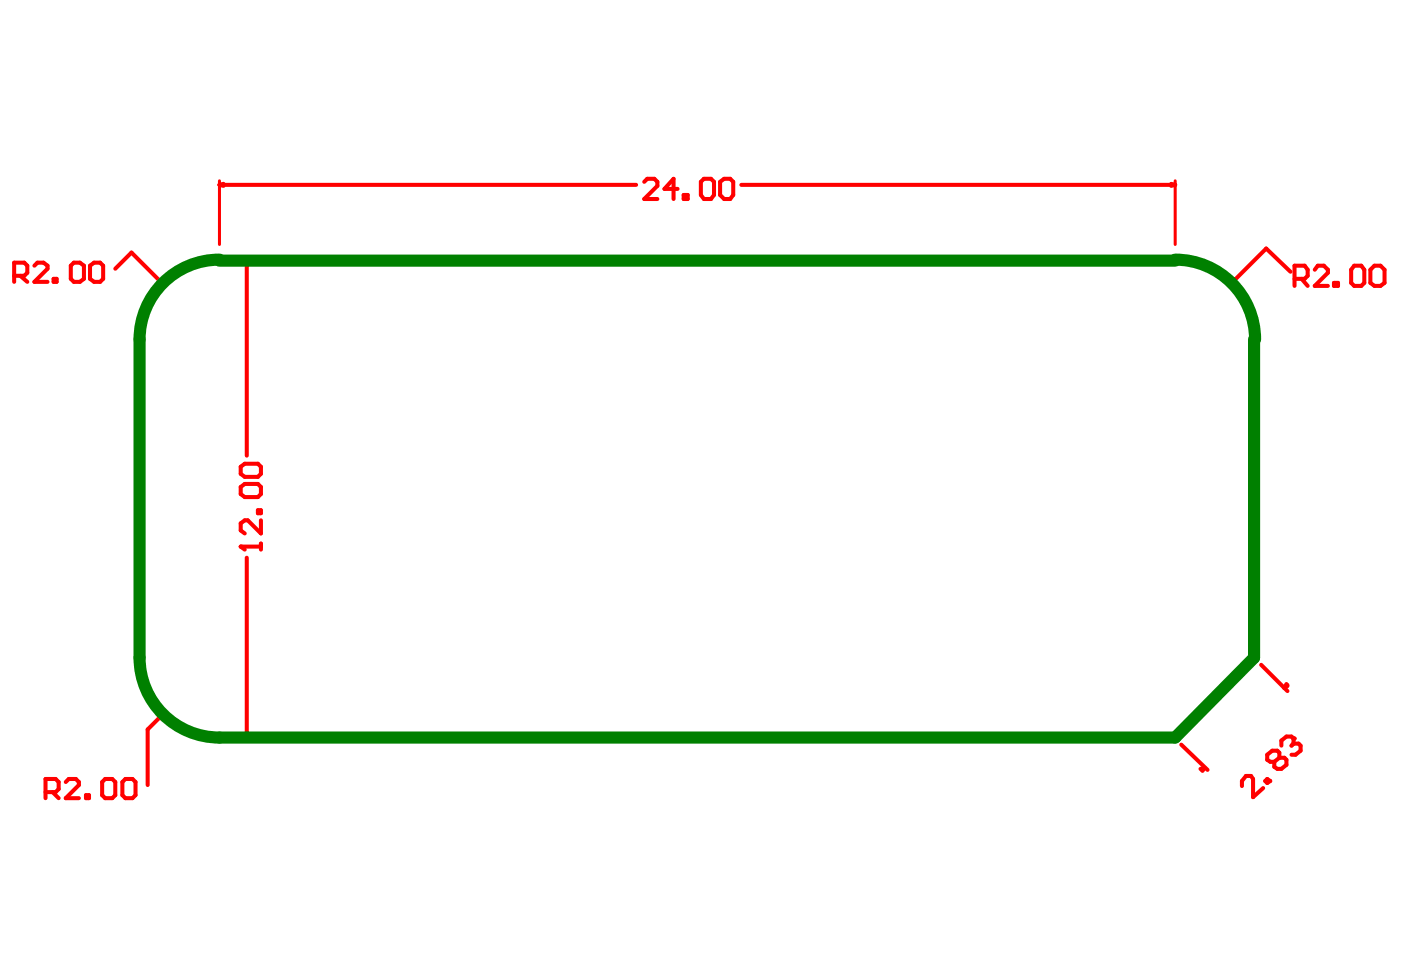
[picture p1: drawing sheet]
<svg xmlns="http://www.w3.org/2000/svg" width="289mm" height="202mm" viewBox="0 0 289 202" stroke-linecap="round" stroke-linejoin="round" font-family="sans-serif">
<g fill="none" stroke="#f00" stroke-width=".83">
<path d="M45.3 38.1l.8 .2M45.3 38.1h85.9M46.1 37.9l-.8 .2M152.9 38.1h89.5M241.5 37.9l.9 .2M242.4 38.1l-.9 .2M23.8 55.4l3.3-3.3 6.5 6.5M32.7 58.1l.9 .5M33.2 57.7l.4 .9M47.1 53.8h4.6M50.9 53.8l.2 .8M50.9 53.8l-.2 .8"/>
<path d="M50.9 53.8v40.2M254.2 57.7l-.4 .9M254.7 58.1l-.9 .5M266.1 56.1l-5-4.8-7.3 7.3M49.6 112.7h4.2M50.9 115v37.1M53.8 112.1v1.3M260.1 137.1l5.4 5.4M33.6 147.3l-.4 .9M33.6 147.3l-.9 .5M33.6 147.3l-3.1 3.2v11.4M47.1 152.1h4.6"/>
<path d="M50.7 151.3l.2 .8M51.1 151.3l-.2 .8M243.6 153.6l5.4 5.2M248.4 158.4l-.4 .6M248.4 158.4l-.8 .2M248.4 158.4l-.6 .4M265.3 141.1l-.4 .8M265.5 141.5l-.6 .4M265.5 141.3l-.6 .6"/>
</g>
<path d="M45.3 37.3v13.1M242.4 37.3v13.1" fill="none" stroke="#f00" stroke-width=".63"/>
<circle cx="49.6" cy="112.7" r=".42" fill="#f00"/>
<g fill="none" stroke="#f00" stroke-width=".83">
<path d="M132.9 37.5l.6-.6h1.4l.7 .6v.8l-2.7 2.7h2.7M139.7 39h-2.7l1.9-2.1v4.1M144.5 37.5l.7-.6h1.4l.6 .6v2.7l-.6 .8h-1.4l-.7-.8zM148.5 37.5l.8-.6h1.3l.6 .6v2.7l-.6 .8h-1.3l-.8-.8zM2.9 56.9h2.1l.6-.6v-1.5l-.6-.6h-2.1v3.9M4.2 56.9l1.4 1.2M7.1 54.8l.6-.6h1.3l.8 .6v.6l-2.7 2.7h2.7M11.1 57.5h.6v.6h-.6zM14.6 54.8l.6-.6h1.3l.8 .6v2.7l-.8 .6h-1.3l-.6-.6zM18.6 54.8l.8-.6h1.2l.7 .6v2.7l-.7 .6h-1.2l-.8-.6zM141 40.2h.8v.8h-.8zM267 57.5h2.1l.6-.6v-1.3l-.6-.8h-2.1v4.2"/>
<path d="M268.4 57.5l1.3 1.5M271.1 55.6l.7-.8h1.2l.8 .8v.7l-2.7 2.7h2.7M275.1 58.3h.8v.7h-.8zM279.3 54.8h1.4l.7 .8v2.7l-.7 .7h-1.4l-.7-.7v-2.7zM282.6 55.6l.8-.8h1.3l.8 .8v2.7l-.8 .7h-1.3l-.8-.7zM49.6 96.3l.9-.6h2.7l.6 .6v1.4l-.6 .7h-2.7l-.9-.7zM49.6 112.7l.9 .7M49.6 100.4l.9-.6h2.7l.6 .6v1.5l-.6 .6h-2.7l-.9-.6zM53.2 105.2h.6v.7h-.6zM53.8 107.3v2.7l-2.7-2.7h-.6l-.9 .7v1.4l.9 .6M263.8 156.3v-1l-.4-.5h-1l-1.1 .9v1l.7 .4h.8M263.8 156.3h1.1l.4 .4v1.1l-1 .8h-.9l-.6-.4v-1.1"/>
<path d="M263.8 156.3l-1 .8M266.8 152.3l-.5-.4h-1l-1 .9v1M9.4 163.4h2.1l.6-.6v-1.5l-.6-.6h-2.1v3.9M10.8 163.4l1.3 1.2M13.6 161.3l.6-.6h1.4l.7 .6v.6l-2.7 2.7h2.7M17.7 164h.7v.6h-.7zM21.1 161.3l.6-.6h1.5l.6 .6v2.7l-.6 .6h-1.5l-.6-.6zM25.2 161.3l.7-.6h1.4l.6 .6v2.7l-.6 .6h-1.4l-.7-.6zM256.1 162.1v-1l.9-1h1l.4 .6v3.7l2.1-1.8M260.9 161.1l.4-.4 .7 .4-.7 .4z"/>
</g>
<circle cx="266.8" cy="152.3" r=".42" fill="#f00"/>
<path d="M266.8 152.3v1.1M266.8 153.4l-.5 .4M266.8 153.4h1l.4 .4v1l-1 .9h-.9" fill="none" stroke="#f00" stroke-width=".83"/>
<path d="M45.3 53.6a16.5 16.5 0 0 0-16.5 16.4v65.7a16.5 16.5 0 0 0 16.5 16.4h197.1l16.2-16.4v-65.7M45.3 53.8h197.1M242.4 53.6a16.5 16.5 0 0 1 16.4 16.4" fill="none" stroke="#008000" stroke-width="2.5"/>
</svg>
